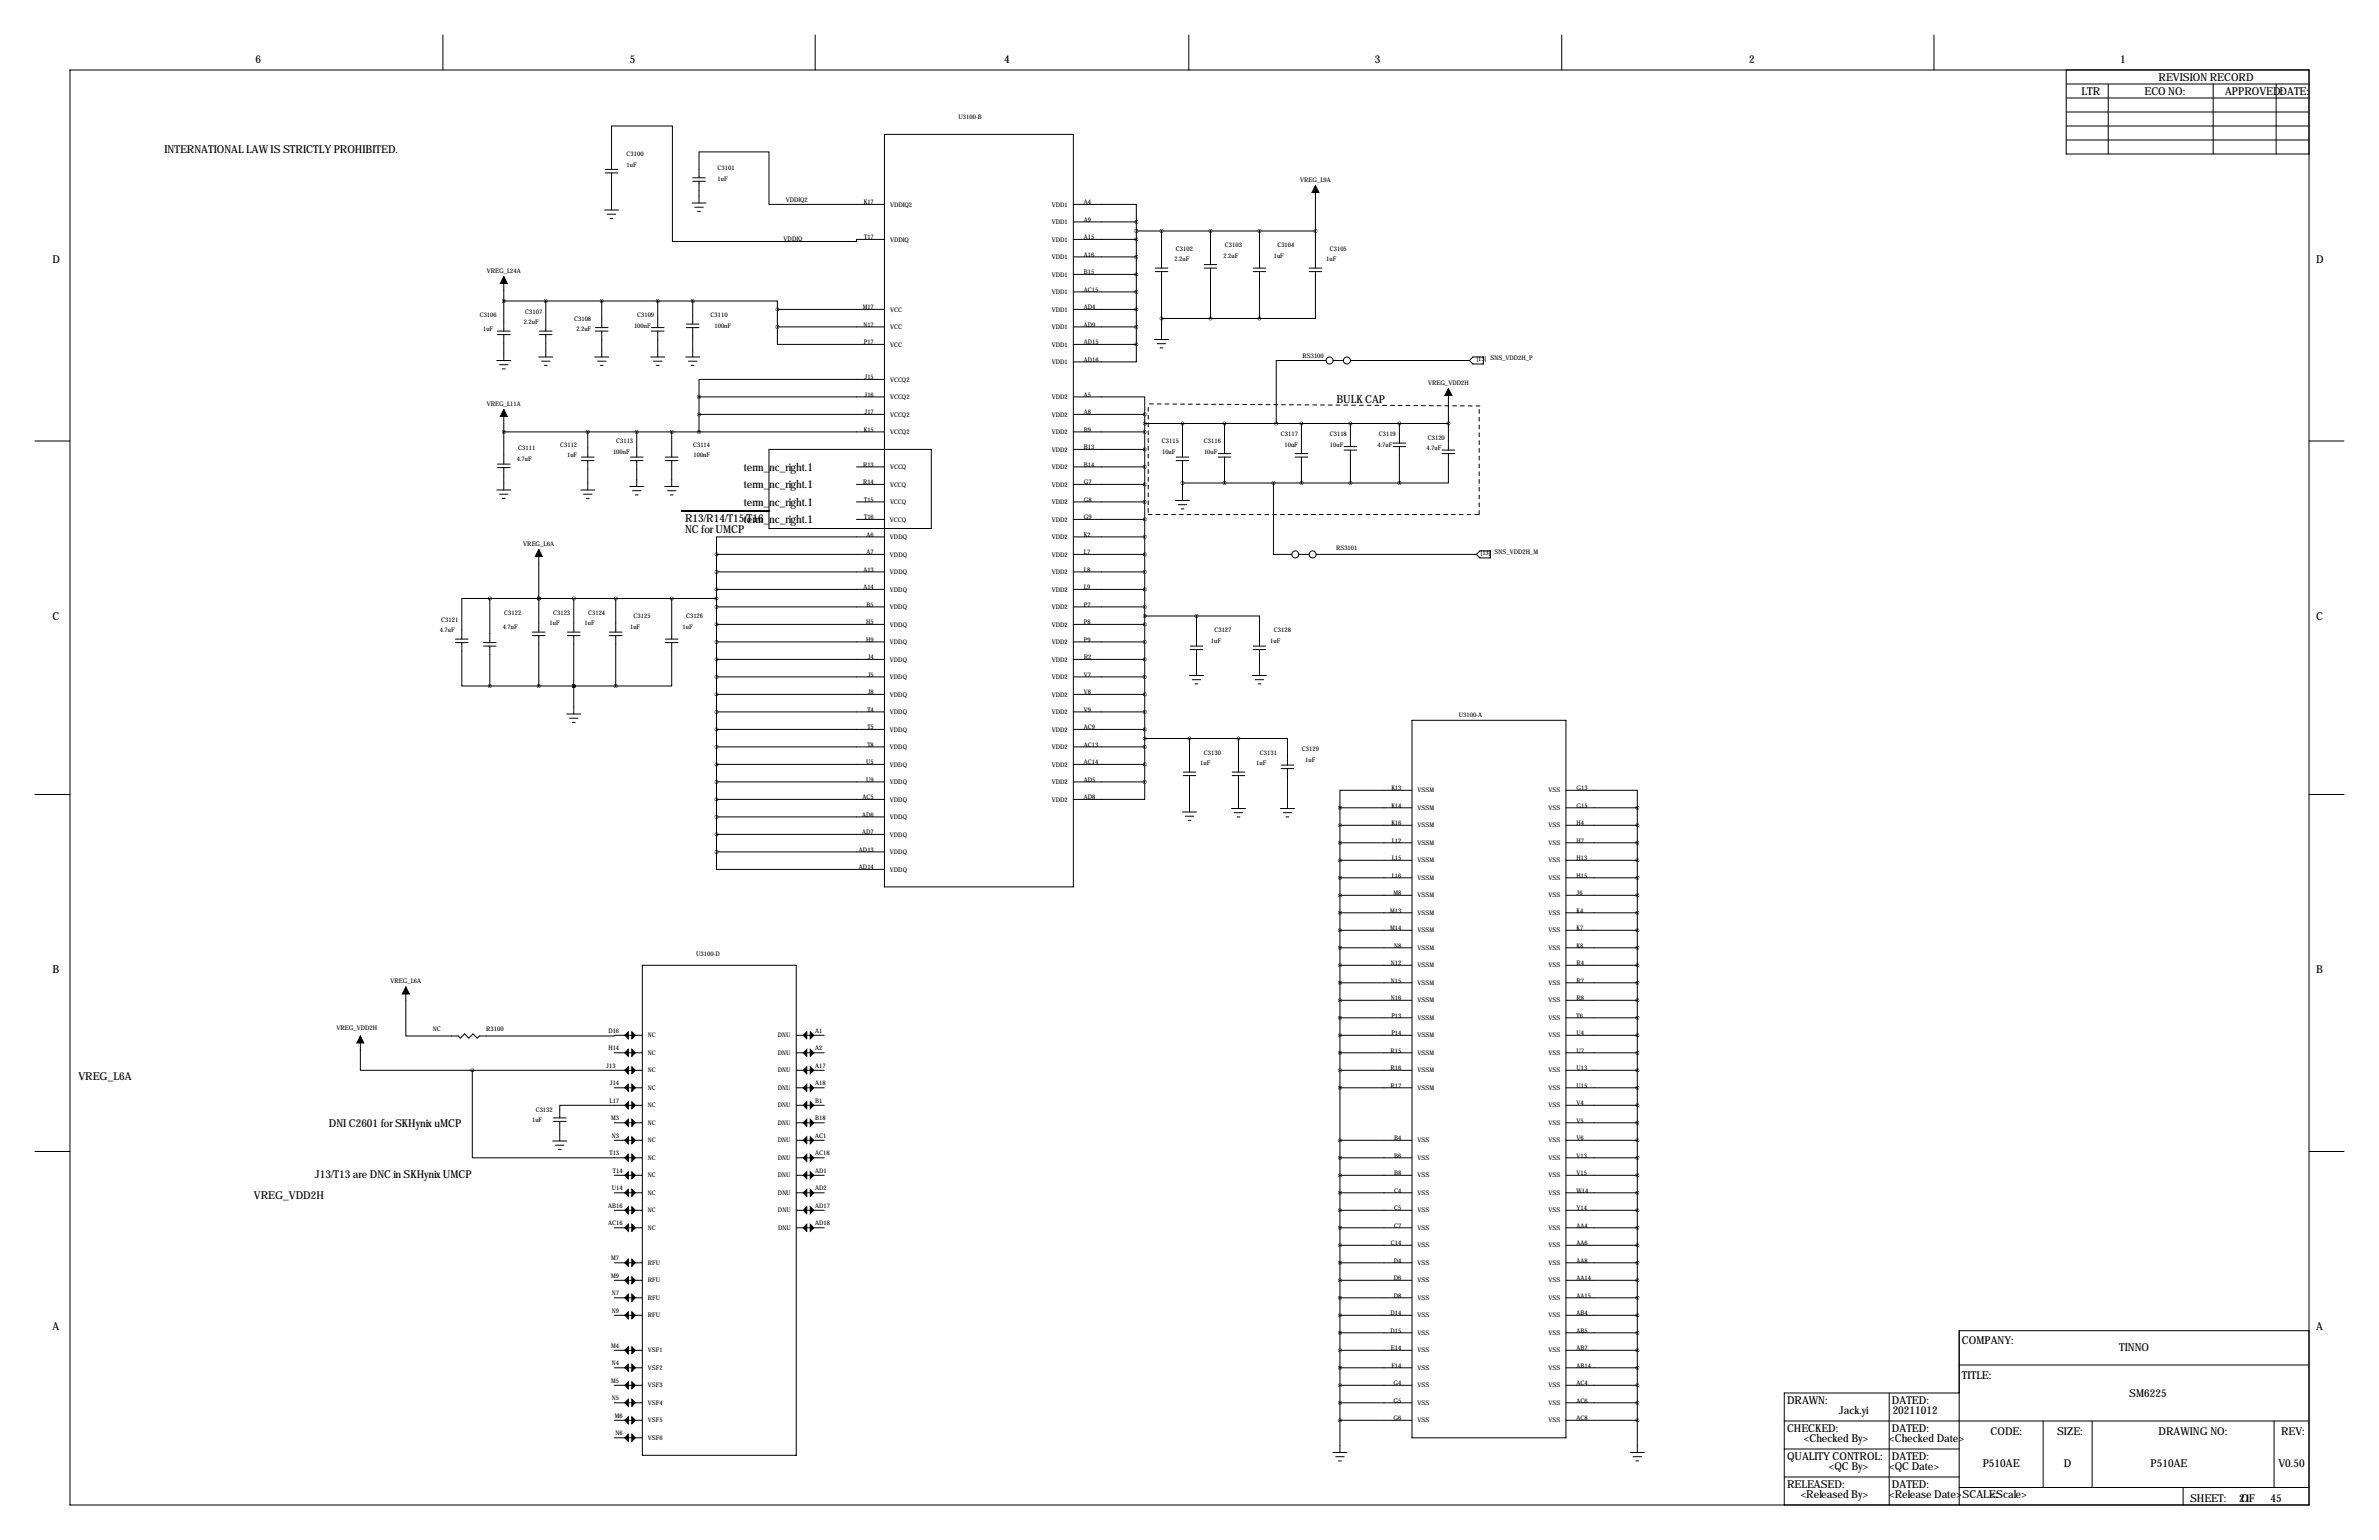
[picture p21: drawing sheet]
<svg xmlns="http://www.w3.org/2000/svg" width="864mm" height="559mm" viewBox="0 0 864 559" stroke-linecap="round" stroke-linejoin="round" font-family="sans-serif">
<defs><g id="words">
<g font-size="4">
<text x="92.7" y="22.9">6</text>
<text x="228.6" y="22.9">5</text>
<text x="364.5" y="22.9">4</text>
<text x="499.1" y="22.9">3</text>
<text x="635" y="22.9">2</text>
<text x="769.6" y="22.9">1</text>
<text x="783.6" y="29.2">REVISION RECORD</text>
<text x="755.6" y="34.3">LTR</text>
<text x="778.5" y="34.3">ECO NO:</text>
<text x="807.7" y="34.3">APPROVED:DATE:</text>
<text x="59.7" y="55.6">INTERNATIONAL LAWIS STRICTLY PROHIBITED.</text>
<text x="19" y="95.3">D</text>
<text x="840.7" y="95.3">D</text>
<text x="485.1" y="146.1">BULK CAP</text>
<text x="270" y="170.7">term_nc_right.1</text>
<text x="270" y="177.1">term_nc_right.1</text>
<text x="270" y="183.4">term_nc_right.1</text>
<text x="248.7" y="189.3">R13/R14/T15/T16</text>
<text x="270" y="189.8">term_nc_right.1</text>
<text x="248.7" y="193.4">NC for UMCP</text>
<text x="19" y="224.8">C</text>
<text x="840.7" y="224.8">C</text>
<text x="19" y="353.1">B</text>
<text x="840.7" y="353.1">B</text>
<text x="28.5" y="392">VREG_L6A</text>
<text x="119.4" y="408.9">DNI C2601 for SKHynix uMCP</text>
<text x="114.3" y="427.5">J13/T13 are DNC in SKHynix UMCP</text>
<text x="92.2" y="435.2">VREG_VDD2H</text>
<text x="19" y="482.6">A</text>
<text x="840.7" y="482.6">A</text>
<text x="712.2" y="487.7">COMPANY:</text>
<text x="769.3" y="490.3">TINNO</text>
<text x="712.2" y="500.4">TITLE:</text>
<text x="648.7" y="509.3">DRAW</text>
<text x="660.1" y="509.3">N:</text>
<text x="686.8" y="509.3">DATED:</text>
<text x="773" y="506.8">SM6225</text>
<text x="667.5" y="513.1">Jack.yi</text>
<text x="687.1" y="513.1">20211012</text>
<text x="648.7" y="519.4">CHECKED:</text>
<text x="686.8" y="519.4">DATED:</text>
<text x="722.6" y="520.7">CODE:</text>
<text x="746.8" y="520.7">SIZE:</text>
<text x="783.6" y="520.7">DRAW</text>
<text x="794.9" y="520.7">ING NO:</text>
<text x="828" y="520.7">REV:</text>
<text x="654.8" y="523.3">&lt;Checked By&gt;</text>
<text x="685.8" y="523.3">&lt;Checked Date&gt;</text>
<text x="648.7" y="529.6">QUALITY CONTROL:</text>
<text x="663.9" y="533.5">&lt;QC By&gt;</text>
<text x="685.8" y="533.5">&lt;QC Date&gt;</text>
<text x="686.8" y="529.6">DATED:</text>
<text x="719.7" y="532.2">P510AE</text>
<text x="749.2" y="532.2">D</text>
<text x="780.7" y="532.2">P510AE</text>
<text x="827.1" y="532.2">V0.50</text>
<text x="648.7" y="539.8">RELEASED:</text>
<text x="686.8" y="539.8">DATED:</text>
<text x="653.7" y="543.6">&lt;Released By&gt;</text>
<text x="685.8" y="543.6">&lt;Release Date&gt;SCALE:</text>
<text x="722.6" y="543.6">&lt;Scale&gt;</text>
<text x="795" y="544.8">SHEET:</text>
<text x="812.8" y="544.9">21</text>
<text x="813.6" y="544.8">OF</text>
<text x="824.2" y="544.9">45</text>
</g>
<g font-size="2.3">
<text x="348" y="43.2">U3100-B</text>
<text x="227.5" y="56.6">C3100</text>
<text x="227.4" y="60.5">1uF</text>
<text x="260.5" y="65.5">1uF</text>
<text x="260.5" y="61.7">C3101</text>
<text x="471.9" y="66">VREG_L9A</text>
<text x="285.2" y="73.2">VDDIQ2</text>
<text x="313.6" y="74.2">K17</text>
<text x="323.1" y="74.9">VDDIQ2</text>
<text x="381.8" y="74.9">VDD1</text>
<text x="393.4" y="74.2">A4</text>
<text x="381.8" y="81.3">VDD1</text>
<text x="393.4" y="80.5">A9</text>
<text x="284.5" y="87.6">VDDIQ</text>
<text x="313.7" y="86.9">T17</text>
<text x="323.1" y="87.6">VDDIQ</text>
<text x="381.8" y="87.6">VDD1</text>
<text x="393.4" y="86.9">A15</text>
<text x="444.7" y="89.7">C3103</text>
<text x="463.7" y="89.7">C3104</text>
<text x="381.8" y="94">VDD1</text>
<text x="393.4" y="93.2">A16</text>
<text x="426.4" y="94.7">2.2uF</text>
<text x="426.9" y="90.9">C3102</text>
<text x="444.2" y="93.5">2.2uF</text>
<text x="462.4" y="93.5">1uF</text>
<text x="481.4" y="94.7">1uF</text>
<text x="482.8" y="90.9">C3105</text>
<text x="176.7" y="99.1">VREG_L24A</text>
<text x="381.8" y="100.3">VDD1</text>
<text x="393.4" y="99.6">B15</text>
<text x="381.8" y="106.7">VDD1</text>
<text x="393.4" y="105.9">AC15</text>
<text x="190.7" y="113.8">C3107</text>
<text x="313.2" y="112.3">M17</text>
<text x="323.1" y="113">VCC</text>
<text x="381.8" y="113">VDD1</text>
<text x="393.4" y="112.3">AD4</text>
<text x="174.1" y="115.1">C3106</text>
<text x="190.2" y="117.6">2.2uF</text>
<text x="208.4" y="116.3">C3108</text>
<text x="230.2" y="118.9">100nF</text>
<text x="231.3" y="115.1">C3109</text>
<text x="258" y="115.1">C3110</text>
<text x="259.4" y="118.9">100nF</text>
<text x="313.4" y="118.6">N17</text>
<text x="323.1" y="119.4">VCC</text>
<text x="381.8" y="119.4">VDD1</text>
<text x="393.4" y="118.6">AD9</text>
<text x="175.4" y="120.1">1uF</text>
<text x="209.2" y="120.1">2.2uF</text>
<text x="313.6" y="125">P17</text>
<text x="323.1" y="125.7">VCC</text>
<text x="381.8" y="125.7">VDD1</text>
<text x="393.4" y="125">AD15</text>
<text x="393.4" y="131.3">AD16</text>
<text x="472.8" y="129.8">RS3100</text>
<text x="536.1" y="131.1">[13] SNS_VDD2H_P</text>
<text x="313.8" y="137.7">J15</text>
<text x="381.8" y="132.1">VDD1</text>
<text x="323.1" y="138.4">VCCQ2</text>
<text x="518.4" y="139.7">VREG_VDD2H</text>
<text x="176.7" y="147.3">VREG_L11A</text>
<text x="313.8" y="144">J16</text>
<text x="323.1" y="144.8">VCCQ2</text>
<text x="381.8" y="144.8">VDD2</text>
<text x="393.4" y="144">A5</text>
<text x="313.8" y="150.4">J17</text>
<text x="323.1" y="151.1">VCCQ2</text>
<text x="381.8" y="151.1">VDD2</text>
<text x="393.4" y="150.4">A8</text>
<text x="223.7" y="160.8">C3113</text>
<text x="313.6" y="156.7">K15</text>
<text x="323.1" y="157.5">VCCQ2</text>
<text x="381.8" y="157.5">VDD2</text>
<text x="393.4" y="156.7">B9</text>
<text x="421.8" y="160.8">C3115</text>
<text x="437" y="160.8">C3116</text>
<text x="465" y="158.2">C3117</text>
<text x="482.8" y="158.2">C3118</text>
<text x="500.5" y="158.2">C3119</text>
<text x="518.3" y="159.5">C3120</text>
<text x="187.6" y="167.1">4.7uF</text>
<text x="188.1" y="163.3">C3111</text>
<text x="203.4" y="162.1">C3112</text>
<text x="205.9" y="165.9">1uF</text>
<text x="222.5" y="164.6">100nF</text>
<text x="251.6" y="162.1">C3114</text>
<text x="251.7" y="165.9">100nF</text>
<text x="381.8" y="163.8">VDD2</text>
<text x="393.4" y="163.1">B13</text>
<text x="421.8" y="164.6">10uF</text>
<text x="437.1" y="164.6">10uF</text>
<text x="466.3" y="162.1">10uF</text>
<text x="482.8" y="162.1">10uF</text>
<text x="500.1" y="162.1">4.7uF</text>
<text x="517.8" y="163.3">4.7uF</text>
<text x="313.3" y="169.4">R13</text>
<text x="323.1" y="170.2">VCCQ</text>
<text x="381.8" y="170.2">VDD2</text>
<text x="393.4" y="169.4">B14</text>
<text x="313.3" y="175.8">R14</text>
<text x="323.1" y="176.5">VCCQ</text>
<text x="381.8" y="176.5">VDD2</text>
<text x="393.4" y="175.8">G7</text>
<text x="313.7" y="182.1">T15</text>
<text x="323.1" y="182.9">VCCQ</text>
<text x="381.8" y="182.9">VDD2</text>
<text x="393.4" y="182.1">G8</text>
<text x="313.7" y="188.5">T16</text>
<text x="323.1" y="189.2">VCCQ</text>
<text x="381.8" y="189.2">VDD2</text>
<text x="393.4" y="188.5">G9</text>
<text x="314.6" y="194.8">A6</text>
<text x="323.1" y="195.6">VDDQ</text>
<text x="381.8" y="195.6">VDD2</text>
<text x="393.4" y="194.8">K2</text>
<text x="190" y="198.1">VREG_L6A</text>
<text x="314.6" y="201.2">A7</text>
<text x="323.1" y="201.9">VDDQ</text>
<text x="381.8" y="201.9">VDD2</text>
<text x="393.4" y="201.2">L7</text>
<text x="485" y="199.4">RS3101</text>
<text x="537.6" y="201.4">[13]</text>
<text x="542.5" y="201.2">SNS_VDD2H_M</text>
<text x="313.4" y="207.5">A13</text>
<text x="323.1" y="208.3">VDDQ</text>
<text x="381.8" y="208.3">VDD2</text>
<text x="393.4" y="207.5">L8</text>
<text x="313.4" y="213.9">A14</text>
<text x="323.1" y="214.6">VDDQ</text>
<text x="381.8" y="214.6">VDD2</text>
<text x="393.4" y="213.9">L9</text>
<text x="314.6" y="220.2">B5</text>
<text x="323.1" y="221">VDDQ</text>
<text x="381.8" y="221">VDD2</text>
<text x="393.4" y="220.2">P7</text>
<text x="160.2" y="225.6">C3121</text>
<text x="183" y="223">C3122</text>
<text x="199.5" y="226.8">1uF</text>
<text x="200.8" y="223">C3123</text>
<text x="212.2" y="226.8">1uF</text>
<text x="213.5" y="223">C3124</text>
<text x="230" y="224.3">C3125</text>
<text x="249.1" y="224.3">C3126</text>
<text x="314.5" y="226.6">H5</text>
<text x="323.1" y="227.3">VDDQ</text>
<text x="381.8" y="227.3">VDD2</text>
<text x="393.4" y="226.6">P8</text>
<text x="159.7" y="229.4">4.7uF</text>
<text x="182.6" y="228.1">4.7uF</text>
<text x="228.7" y="228.1">1uF</text>
<text x="247.8" y="228.1">1uF</text>
<text x="314.5" y="232.9">H9</text>
<text x="323.1" y="233.7">VDDQ</text>
<text x="381.8" y="233.7">VDD2</text>
<text x="393.4" y="232.9">P9</text>
<text x="439.5" y="233.2">1uF</text>
<text x="440.8" y="229.4">C3127</text>
<text x="461.1" y="233.2">1uF</text>
<text x="462.4" y="229.4">C3128</text>
<text x="315" y="239.3">J4</text>
<text x="393.4" y="239.3">R2</text>
<text x="315" y="245.6">J5</text>
<text x="323.1" y="240">VDDQ</text>
<text x="381.8" y="240">VDD2</text>
<text x="393.4" y="245.6">V7</text>
<text x="315" y="252">J8</text>
<text x="323.1" y="246.4">VDDQ</text>
<text x="381.8" y="246.4">VDD2</text>
<text x="393.4" y="252">V8</text>
<text x="323.1" y="252.7">VDDQ</text>
<text x="381.8" y="252.7">VDD2</text>
<text x="314.9" y="258.3">T4</text>
<text x="323.1" y="259.1">VDDQ</text>
<text x="381.8" y="259.1">VDD2</text>
<text x="393.4" y="258.3">V9</text>
<text x="529.6" y="260.3">U3100-A</text>
<text x="314.9" y="264.7">T5</text>
<text x="323.1" y="265.4">VDDQ</text>
<text x="381.8" y="265.4">VDD2</text>
<text x="393.4" y="264.7">AC9</text>
<text x="314.9" y="271">T8</text>
<text x="323.1" y="271.8">VDDQ</text>
<text x="381.8" y="271.8">VDD2</text>
<text x="393.4" y="271">AC13</text>
<text x="437" y="273.8">C3130</text>
<text x="457.4" y="273.8">C3131</text>
<text x="472.6" y="272.5">C3129</text>
<text x="314.5" y="277.4">U5</text>
<text x="323.1" y="278.1">VDDQ</text>
<text x="381.8" y="278.1">VDD2</text>
<text x="393.4" y="277.4">AC14</text>
<text x="435.7" y="277.6">1uF</text>
<text x="456" y="277.6">1uF</text>
<text x="473.8" y="276.4">1uF</text>
<text x="314.5" y="283.7">U9</text>
<text x="323.1" y="284.5">VDDQ</text>
<text x="381.8" y="284.5">VDD2</text>
<text x="393.4" y="283.7">AD5</text>
<text x="505.1" y="286.8">K13</text>
<text x="514.6" y="287.5">VSSM</text>
<text x="562.1" y="287.5">VSS</text>
<text x="572.3" y="286.8">G13</text>
<text x="313.1" y="290.1">AC5</text>
<text x="323.1" y="290.8">VDDQ</text>
<text x="381.8" y="290.8">VDD2</text>
<text x="393.4" y="290.1">AD8</text>
<text x="505.1" y="293.1">K14</text>
<text x="514.6" y="293.9">VSSM</text>
<text x="562.1" y="293.9">VSS</text>
<text x="572.3" y="293.1">G15</text>
<text x="313" y="296.4">AD6</text>
<text x="323.1" y="297.2">VDDQ</text>
<text x="505.1" y="299.5">K16</text>
<text x="572.3" y="299.5">H4</text>
<text x="313" y="302.8">AD7</text>
<text x="323.1" y="303.5">VDDQ</text>
<text x="505.2" y="305.8">L12</text>
<text x="514.6" y="300.2">VSSM</text>
<text x="562.1" y="300.2">VSS</text>
<text x="572.3" y="305.8">H7</text>
<text x="311.8" y="309.1">AD13</text>
<text x="323.1" y="309.9">VDDQ</text>
<text x="514.6" y="306.6">VSSM</text>
<text x="562.1" y="306.6">VSS</text>
<text x="311.8" y="315.5">AD14</text>
<text x="323.1" y="316.2">VDDQ</text>
<text x="505.2" y="312.2">L15</text>
<text x="514.6" y="312.9">VSSM</text>
<text x="562.1" y="312.9">VSS</text>
<text x="572.3" y="312.2">H13</text>
<text x="505.2" y="318.5">L16</text>
<text x="514.6" y="319.3">VSSM</text>
<text x="562.1" y="319.3">VSS</text>
<text x="572.3" y="318.5">H15</text>
<text x="505.9" y="324.9">M8</text>
<text x="514.6" y="325.6">VSSM</text>
<text x="562.1" y="325.6">VSS</text>
<text x="572.3" y="324.9">J6</text>
<text x="504.7" y="331.2">M13</text>
<text x="514.6" y="332">VSSM</text>
<text x="562.1" y="332">VSS</text>
<text x="572.3" y="331.2">K4</text>
<text x="504.7" y="337.6">M14</text>
<text x="514.6" y="338.3">VSSM</text>
<text x="562.1" y="338.3">VSS</text>
<text x="572.3" y="337.6">K7</text>
<text x="252.7" y="346.7">U3100-D</text>
<text x="506.1" y="343.9">N8</text>
<text x="514.6" y="344.7">VSSM</text>
<text x="562.1" y="344.7">VSS</text>
<text x="572.3" y="343.9">K8</text>
<text x="504.9" y="350.3">N12</text>
<text x="514.6" y="351">VSSM</text>
<text x="562.1" y="351">VSS</text>
<text x="572.3" y="350.3">R4</text>
<text x="141.7" y="356.9">VREG_L6A</text>
<text x="504.9" y="356.6">N15</text>
<text x="514.6" y="357.4">VSSM</text>
<text x="562.1" y="357.4">VSS</text>
<text x="572.3" y="356.6">R7</text>
<text x="504.9" y="363">N16</text>
<text x="514.6" y="363.7">VSSM</text>
<text x="562.1" y="363.7">VSS</text>
<text x="572.3" y="363">R8</text>
<text x="505.1" y="369.3">P13</text>
<text x="514.6" y="370.1">VSSM</text>
<text x="562.1" y="370.1">VSS</text>
<text x="572.3" y="369.3">T6</text>
<text x="122.2" y="373.6">VREG_VDD2H</text>
<text x="157.1" y="374.1">NC</text>
<text x="176.5" y="374.1">R3100</text>
<text x="220.8" y="374.6">D16</text>
<text x="235.2" y="376.4">NC</text>
<text x="282.4" y="376.4">DNU</text>
<text x="295.9" y="374.6">A1</text>
<text x="505.1" y="375.7">P14</text>
<text x="514.6" y="376.4">VSSM</text>
<text x="562.1" y="376.4">VSS</text>
<text x="572.3" y="375.7">U4</text>
<text x="220.8" y="381">H14</text>
<text x="235.2" y="382.8">NC</text>
<text x="282.4" y="382.8">DNU</text>
<text x="295.9" y="381">A2</text>
<text x="504.8" y="382">R15</text>
<text x="514.6" y="382.8">VSSM</text>
<text x="562.1" y="382.8">VSS</text>
<text x="572.3" y="382">U7</text>
<text x="220.1" y="387.3">J13</text>
<text x="235.2" y="389.1">NC</text>
<text x="282.4" y="389.1">DNU</text>
<text x="295.9" y="387.3">A17</text>
<text x="504.8" y="388.4">R16</text>
<text x="514.6" y="389.1">VSSM</text>
<text x="562.1" y="389.1">VSS</text>
<text x="572.3" y="388.4">U13</text>
<text x="221.4" y="393.7">J14</text>
<text x="235.2" y="395.5">NC</text>
<text x="282.4" y="395.5">DNU</text>
<text x="295.9" y="393.7">A18</text>
<text x="504.8" y="394.7">R17</text>
<text x="514.6" y="395.5">VSSM</text>
<text x="562.1" y="395.5">VSS</text>
<text x="572.3" y="394.7">U15</text>
<text x="221.2" y="400">L17</text>
<text x="235.2" y="401.8">NC</text>
<text x="282.4" y="401.8">DNU</text>
<text x="295.9" y="400">B1</text>
<text x="562.1" y="401.8">VSS</text>
<text x="572.3" y="401.1">V4</text>
<text x="193.2" y="407.2">1uF</text>
<text x="194.5" y="403.4">C3132</text>
<text x="221.9" y="406.4">M3</text>
<text x="295.9" y="406.4">B18</text>
<text x="572.3" y="407.4">V5</text>
<text x="222.2" y="412.8">N3</text>
<text x="235.2" y="408.2">NC</text>
<text x="282.4" y="408.2">DNU</text>
<text x="295.9" y="412.8">AC1</text>
<text x="506.1" y="413.8">B4</text>
<text x="562.1" y="408.2">VSS</text>
<text x="572.3" y="413.8">V6</text>
<text x="221.2" y="419.1">T13</text>
<text x="235.2" y="414.5">NC</text>
<text x="282.4" y="414.5">DNU</text>
<text x="295.9" y="419.1">AC18</text>
<text x="514.6" y="414.5">VSS</text>
<text x="562.1" y="414.5">VSS</text>
<text x="222.5" y="425.4">T14</text>
<text x="235.2" y="420.9">NC</text>
<text x="282.4" y="420.9">DNU</text>
<text x="295.9" y="425.4">AD1</text>
<text x="506.1" y="420.1">B6</text>
<text x="514.6" y="420.9">VSS</text>
<text x="562.1" y="420.9">VSS</text>
<text x="572.3" y="420.1">V13</text>
<text x="222.1" y="431.8">U14</text>
<text x="235.2" y="427.2">NC</text>
<text x="282.4" y="427.2">DNU</text>
<text x="295.9" y="431.8">AD2</text>
<text x="506.1" y="426.5">B8</text>
<text x="514.6" y="427.2">VSS</text>
<text x="562.1" y="427.2">VSS</text>
<text x="572.3" y="426.5">V15</text>
<text x="235.2" y="433.6">NC</text>
<text x="282.4" y="433.6">DNU</text>
<text x="506.1" y="432.8">C4</text>
<text x="514.6" y="433.6">VSS</text>
<text x="562.1" y="433.6">VSS</text>
<text x="572.3" y="432.8">W</text>
<text x="574.2" y="432.8">14</text>
<text x="220.8" y="438.1">AB16</text>
<text x="235.2" y="439.9">NC</text>
<text x="282.4" y="439.9">DNU</text>
<text x="295.9" y="438.1">AD17</text>
<text x="506.1" y="439.2">C5</text>
<text x="514.6" y="439.9">VSS</text>
<text x="562.1" y="439.9">VSS</text>
<text x="572.3" y="439.2">Y14</text>
<text x="220.8" y="444.5">AC16</text>
<text x="235.2" y="446.3">NC</text>
<text x="282.4" y="446.3">DNU</text>
<text x="295.9" y="444.5">AD18</text>
<text x="506.1" y="445.5">C7</text>
<text x="514.6" y="446.3">VSS</text>
<text x="562.1" y="446.3">VSS</text>
<text x="572.3" y="445.5">AA4</text>
<text x="504.9" y="451.9">C14</text>
<text x="514.6" y="452.6">VSS</text>
<text x="562.1" y="452.6">VSS</text>
<text x="572.3" y="451.9">AA6</text>
<text x="221.9" y="457.2">M7</text>
<text x="235.2" y="459">RFU</text>
<text x="506" y="458.2">D4</text>
<text x="514.6" y="459">VSS</text>
<text x="562.1" y="459">VSS</text>
<text x="572.3" y="458.2">AA8</text>
<text x="221.9" y="463.5">M9</text>
<text x="235.2" y="465.3">RFU</text>
<text x="506" y="464.6">D6</text>
<text x="514.6" y="465.3">VSS</text>
<text x="562.1" y="465.3">VSS</text>
<text x="572.3" y="464.6">AA14</text>
<text x="222.2" y="469.9">N7</text>
<text x="235.2" y="471.7">RFU</text>
<text x="506" y="470.9">D8</text>
<text x="514.6" y="471.7">VSS</text>
<text x="562.1" y="471.7">VSS</text>
<text x="572.3" y="470.9">AA15</text>
<text x="222.2" y="476.2">N9</text>
<text x="235.2" y="478">RFU</text>
<text x="504.8" y="477.3">D14</text>
<text x="514.6" y="478">VSS</text>
<text x="562.1" y="478">VSS</text>
<text x="572.3" y="477.3">AB4</text>
<text x="504.8" y="483.6">D15</text>
<text x="514.6" y="484.4">VSS</text>
<text x="562.1" y="484.4">VSS</text>
<text x="572.3" y="483.6">AB5</text>
<text x="221.9" y="488.9">M4</text>
<text x="235.2" y="490.7">VSF1</text>
<text x="504.9" y="490">E14</text>
<text x="514.6" y="490.7">VSS</text>
<text x="562.1" y="490.7">VSS</text>
<text x="572.3" y="490">AB7</text>
<text x="222.2" y="495.3">N4</text>
<text x="235.2" y="497.1">VSF2</text>
<text x="505.1" y="496.3">F14</text>
<text x="514.6" y="497.1">VSS</text>
<text x="562.1" y="497.1">VSS</text>
<text x="572.3" y="496.3">AB14</text>
<text x="221.9" y="501.6">M5</text>
<text x="235.2" y="503.4">VSF3</text>
<text x="505.9" y="502.7">G4</text>
<text x="514.6" y="503.4">VSS</text>
<text x="562.1" y="503.4">VSS</text>
<text x="572.3" y="502.7">AC4</text>
<text x="222.2" y="508">N5</text>
<text x="235.2" y="509.8">VSF4</text>
<text x="505.9" y="509">G5</text>
<text x="514.6" y="509.8">VSS</text>
<text x="562.1" y="509.8">VSS</text>
<text x="572.3" y="509">AC6</text>
<text x="223.2" y="514.3">M6</text>
<text x="505.9" y="515.4">G6</text>
<text x="572.3" y="515.4">AC8</text>
<text x="223.4" y="520.7">N6</text>
<text x="235.2" y="516.1">VSF5</text>
<text x="514.6" y="516.1">VSS</text>
<text x="562.1" y="516.1">VSS</text>
<text x="235.2" y="522.5">VSF6</text>
</g>
</g></defs>
<g fill="none" stroke="#000" stroke-width=".36">
<path d="M160.8 12.7v12.7M295.9 12.7v12.7M431.5 12.7v12.7M566.9 12.7v12.7M702.1 12.7v12.7M25.4 25.4h812.8v520.7h-812.8zM750.1 35.6h88.1M750.1 30.5h88.1M750.1 25.4v30.5h88.1M765.3 30.5v25.4M803.4 30.5v25.4M826.3 30.5v25.4"/>
<path d="M321.1 48.8h68.5v273h-68.5zM750.1 50.8h88.1M750.1 45.7h88.1M750.1 40.6h88.1M219.5 76.2h5M219.7 62.7h4.6M219.7 61.5h4.6M220.5 77.7h3M221.5 79.2h1M222 61.5v-15.8h22.1v41.9h66.8v-.7h10.2M222 62.7v13.5M251.2 73.7h5.1"/>
<path d="M251.5 65.8h4.5M251.5 64.5h4.5M252.2 75.2h3.1M253.2 76.7h1.1M253.7 64.5v-9.4h25.4v19.1h42M253.7 65.8v7.9M389.6 74.2h22.9v6.3M477.5 67.3v30M389.6 99.6h22.9M412.5 86.9h-22.9M412.5 80.5h-22.9M412.5 93.2h-22.9"/>
<path d="M412.5 80.5v44.5M412.5 83.8h65M419.4 97.3h4.5M419.4 98.6h4.5M421.6 98.6v24.6M421.6 83.8v13.5M437.1 96h4.6M437.1 97.3h4.6M439.4 97.3v18.3M439.4 83.8v12.2M454.9 97.3h4.6M454.9 98.6h4.6"/>
<path d="M457.2 98.6v17M457.2 83.8v13.5M475.2 97.3h4.6M475.2 98.6h4.6M477.5 98.6v17h-20.3M182.9 100.3v19.8M182.9 109.2h68.6M198.1 109.2v10.9M216.2 118.9h4.5M218.4 109.2v9.7M236.5 118.9h4.5M238.8 109.2v9.7"/>
<path d="M249.2 118.9h4.5M249.2 117.6h4.5M251.5 118.9v10.6M251.5 109.2h30.7v3.1M251.5 109.2v8.4M282.2 118.6v6.4h38.9M282.2 112.3h38.9M282.2 118.6h38.9M282.2 112.3v6.3M412.5 112.3h-22.9M412.5 118.6h-22.9M412.5 105.9h-22.9"/>
<path d="M421.6 115.6h35.6M180.3 130.8h5.1M180.6 120.1h4.6M180.6 121.4h4.6M181.4 132.3h3M182.4 133.9h1M182.9 121.4v9.4M195.6 129.5h5.1M195.8 120.1h4.6M195.8 121.4h4.6M196.6 131.1h3M197.6 132.6h1"/>
<path d="M198.1 121.4v8.1M215.9 129.5h5.1M216.2 120.1h4.5M216.9 131.1h3.1M217.9 132.6h1M218.4 120.1v9.4M236.2 129.5h5.1M236.5 120.1h4.5M237.2 131.1h3.1M238.3 132.6h1M238.8 120.1v9.4M248.9 129.5h5.1"/>
<path d="M249.9 131.1h3.1M251 132.6h1M321.1 137.7h-67.4v6.3M412.5 125v6.3h-22.9M412.5 125h-22.9M419.1 123.2h5.1M420.1 124.7h3.1M421.1 126.2h1M481.3 130.8h-18v22.9M483.9 130.8h3.8M490.2 130.8h43.2M533.4 130.8l1.3-1.3h3.8v2.6h-3.8z"/>
<path d="M182.9 148.6v19.8M182.9 156.7h138.2M213.4 156.7v9.2M231.1 156.7v9.2M243.8 156.7v9.2M253.7 144h67.4M253.7 150.4h67.4M253.7 144v12.7M389.6 144h25.9v6.4M415.5 150.4h-25.9M415.5 156.7h-25.9M415.5 150.4v133.3"/>
<path d="M415.5 153.7h110.3M429.3 153.7v12.2M444.5 153.7v10.9M472.4 153.7v10.9M490.2 153.7v8.4M508 153.7v7.1M525.8 141v22.3M12.7 160h12.7M180.3 177.8h5.1M180.6 168.4h4.6M180.6 169.7h4.6M181.4 179.3h3"/>
<path d="M182.9 169.7v8.1M210.8 177.8h5.1M211.1 165.9h4.5M211.1 167.1h4.5M211.8 179.3h3.1M213.4 167.1v10.7M228.6 176.5h5.1M228.9 165.9h4.5M228.9 167.1h4.5M229.6 178.1h3.1M230.6 179.6h1M231.1 167.1v9.4"/>
<path d="M241.3 176.5h5.1M241.6 165.9h4.5M241.6 167.1h4.5M242.3 178.1h3.1M243.3 179.6h1M243.8 167.1v9.4M279.1 163.1h59v28.7h-59zM310.9 169.4h10.2M310.9 175.8h10.2M415.5 163.1h-25.9M415.5 169.4h-25.9M415.5 175.8h-25.9"/>
<path d="M427 165.9h4.5M427 167.1h4.5M429.3 167.1v14.5M429.3 175.3h78.7M442.2 164.6h4.6M442.2 165.9h4.6M444.5 165.9v9.4M462.3 175.3v25.9h6.6M470.2 164.6h4.5M470.2 165.9h4.5M472.4 165.9v9.4M487.9 162.1h4.6"/>
<path d="M487.9 163.3h4.6M490.2 163.3v12M505.7 162.1h4.6M505.7 160.8h4.6M508 162.1v13.2M523.5 163.3h4.6M523.5 164.6h4.6M525.8 164.6v10.7h-17.8M838.2 160h12.7M182.4 180.8h1M195.6 199.4v30M212.9 180.8h1"/>
<path d="M247.4 185.4h.1M247.4 185.4h31.7M279.1 185.4h.1M310.9 182.1h10.2M310.9 188.5h10.2M321.1 194.8h-61v6.4M415.5 182.1h-25.9M415.5 188.5h-25.9M415.5 194.8h-25.9M426.7 181.6h5.1M427.7 183.1h3.1M428.8 184.7h1"/>
<path d="M177.8 217.2h-10.2v14.7M177.8 217.2v16M177.8 217.2h82.3M195.6 217.2h.1M208.3 217.2v12.2M223.5 217.2v12.2M243.8 217.2v14.7M260.1 201.2h61M260.1 207.5h61M260.1 213.9h61M260.1 201.2v107.9M415.5 201.2h-25.9"/>
<path d="M415.5 207.5h-25.9M415.5 213.9h-25.9M471.4 201.2h3.8M477.8 201.2h58.1M535.9 201.2l1.3-1.3h3.8v2.5h-3.8zM165.4 233.2h4.5M165.4 231.9h4.5M167.6 233.2v15.7h10.2M175.5 233.2h4.6M175.5 234.4h4.6M177.8 234.4v14.5M193.3 229.4h4.6"/>
<path d="M193.3 230.6h4.6M195.6 230.6v18.3M206 229.4h4.6M206 230.6h4.6M208.3 230.6v28.5M221.2 229.4h4.6M221.2 230.6h4.6M223.5 230.6v18.3M241.6 233.2h4.5M241.6 231.9h4.5M243.8 233.2v15.7h-20.3M260.1 220.2h61"/>
<path d="M260.1 226.6h61M260.1 232.9h61M260.1 239.3h61M415.5 220.2h-25.9M415.5 226.6h-25.9M415.5 232.9h-25.9M415.5 239.3h-25.9M415.5 223.5h18.8M432.1 234.4h4.5M432.1 235.7h4.5M434.3 235.7v9.4M434.3 223.5h22.9v10.9"/>
<path d="M434.3 223.5v10.9M454.9 234.4h4.6M454.9 235.7h4.6M457.2 235.7v9.4M177.8 248.9h45.7M205.7 259.1h5.1M208.3 248.9h.1M260.1 245.6h61M260.1 252h61M260.1 258.3h61M415.5 245.6h-25.9M415.5 252h-25.9"/>
<path d="M415.5 258.3h-25.9M431.8 245.1h5.1M432.8 246.6h3.1M433.8 248.2h1M454.7 245.1h5M455.7 246.6h3M456.7 248.2h1M206.8 260.6h3M207.8 262.1h1M260.1 264.7h61M260.1 271h61M260.1 277.4h61"/>
<path d="M415.5 264.7h-25.9M415.5 271h-25.9M415.5 277.4h-25.9M415.5 268h34.1M431.8 268v12.2M449.6 268h17.8v9.6M449.6 268v12.2M465.1 277.6h4.5M465.1 278.9h4.5M467.4 278.9v14.5M512.6 261.4h55.9v260.3h-55.9zM12.7 288.3h12.7"/>
<path d="M260.1 283.7h61M260.1 290.1h61M260.1 296.4h61M415.5 283.7v6.4h-25.9M415.5 283.7h-25.9M429.3 294.6h5M429.5 280.2h4.6M429.5 281.4h4.6M430.3 296.2h3M431.3 297.7h1M431.8 281.4v13.2M447 293.4h5.1"/>
<path d="M447.3 280.2h4.6M447.3 281.4h4.6M448.1 294.9h3M449.1 296.4h1M449.6 281.4v12M464.8 293.4h5.1M465.8 294.9h3.1M466.9 296.4h1M486.4 293.1h26.2M486.4 299.5h26.2M486.4 293.1v234M512.6 286.8h-26.2v6.3"/>
<path d="M568.5 286.8h25.9v6.3M594.4 293.1h-25.9M594.4 299.5h-25.9M594.4 293.1v234M838.2 288.3h12.7M260.1 309.1v6.4h61M260.1 302.8h61M260.1 309.1h61M486.4 305.8h26.2M486.4 312.2h26.2M486.4 318.5h26.2M594.4 305.8h-25.9"/>
<path d="M594.4 312.2h-25.9M594.4 318.5h-25.9M486.4 324.9h26.2M486.4 331.2h26.2M486.4 337.6h26.2M594.4 324.9h-25.9M594.4 331.2h-25.9M594.4 337.6h-25.9M147.3 358.1v17.8h19.1l.7 .8 1.6-1.5 1.5 1.5 1.5-1.5 1.5 1.5 .8-.8h49v-.2h10.2M233.2 350.3h55.9v177.8h-55.9zM486.4 350.3h26.2M486.4 343.9h26.2"/>
<path d="M486.4 356.6h26.2M594.4 350.3h-25.9M594.4 343.9h-25.9M594.4 356.6h-25.9M130.8 375.9v12.5h40.7M289.1 375.7h10.1M486.4 375.7h26.2M486.4 363h26.2M486.4 369.3h26.2M594.4 375.7h-25.9M594.4 363h-25.9M594.4 369.3h-25.9"/>
<path d="M171.5 388.4v31.7h61.7M171.5 388.4h61.7M223 382h10.2M223 394.7h10.2M289.1 382h10.1M289.1 388.4h10.1M289.1 394.7h10.1M486.4 382h26.2M486.4 388.4h26.2M486.4 394.7h26.2M568.5 388.4h25.9M594.4 382h-25.9"/>
<path d="M594.4 394.7h-25.9M12.7 417.8h12.7M200.7 414h5M200.9 406.9h4.6M200.9 405.6h4.6M201.7 415.5h3M202.7 417.1h1M203.2 406.9v7.1M223 407.4h10.2M223 413.8h10.2M233.2 401.1h-30v4.5M289.1 401.1h10.1"/>
<path d="M289.1 407.4h10.1M289.1 413.8h10.1M486.4 413.8h26.2M568.5 413.8h25.9M594.4 401.1h-25.9M594.4 407.4h-25.9M838.2 417.8h12.7M223 426.5h10.2M223 432.8h10.2M223 439.2h10.2M289.1 420.1h10.1M289.1 426.5h10.1"/>
<path d="M289.1 432.8h10.1M289.1 439.2h10.1M486.4 420.1h26.2M486.4 426.5h26.2M486.4 432.8h26.2M486.4 439.2h26.2M568.5 420.1h25.9M568.5 432.8h25.9M594.4 426.5h-25.9M594.4 439.2h-25.9M223 458.2h10.2M223 445.5h10.2"/>
<path d="M289.1 445.5h10.1M486.4 458.2h26.2M486.4 445.5h26.2M486.4 451.9h26.2M568.5 445.5h25.9M568.5 451.9h25.9M594.4 458.2h-25.9M223 464.6h10.2M223 470.9h10.2M223 477.3h10.2M486.4 464.6h26.2M486.4 470.9h26.2"/>
<path d="M486.4 477.3h26.2M568.5 464.6h25.9M568.5 477.3h25.9M594.4 470.9h-25.9M223 490h10.2M223 496.3h10.2M486.4 490h26.2M486.4 496.3h26.2M486.4 483.6h26.2M568.5 496.3h25.9M594.4 490h-25.9M594.4 483.6h-25.9"/>
<path d="M711.2 495.3h127M838.2 482.9h-127v63.2M223 502.7h10.2M223 509h10.2M223 515.4h10.2M486.4 502.7h26.2M486.4 509h26.2M512.6 515.4h-26.2M568.5 509h25.9M568.5 515.4h25.9M594.4 502.7h-25.9M647.7 515.6h190.5"/>
<path d="M685.8 505.5v40.6M711.2 505.5h-63.5v40.6M741.7 515.6v24.1M759.5 515.6v24.1M825.5 515.6v24.1M223 521.7h10.2M483.9 527h5M484.9 528.6h3M485.9 530.1h1M591.8 527h5.1M592.8 528.6h3.1M593.9 530.1h1"/>
<path d="M647.7 535.9h63.5M647.7 525.8h63.5M711.2 539.8h127M792.5 539.8v6.3"/>
<circle cx="482.6" cy="130.8" r="1.27"/>
<circle cx="488.9" cy="130.8" r="1.27"/>
<circle cx="470.2" cy="201.2" r="1.27"/>
<circle cx="476.5" cy="201.2" r="1.27"/>
</g>
<path d="M416.8 147.8v38.9M537.2 147.3l-120.4-.7M416.8 186.7h120.4M537 186.7v-38.9" fill="none" stroke="#000" stroke-width=".36" stroke-dasharray="1.4 1.4"/>
<g fill="#000" stroke="#000" stroke-width=".36">
<path d="M477.5 67.3l1.3 2.6h-2.6zM182.9 100.3l1.3 2.6h-2.6zM182.9 148.6l1.3 2.5h-2.6zM525.8 141l1.3 2.5h-2.6zM195.6 199.4l1.3 2.5h-2.6zM147.3 358.1l1.3 2.6h-2.5zM130.8 375.9l1.3 2.6h-2.6zM226.8 375.7l1.3-1.3v2.5zM229.4 374.4l1.2 1.3-1.2 1.2zM291.6 375.7l1.3-1.3v2.5zM294.1 374.4l1.3 1.3-1.3 1.2zM226.8 382l1.3-1.3v2.6z"/>
<path d="M226.8 388.4l1.3-1.3v2.5zM226.8 394.7l1.3-1.3v2.6zM229.4 380.7l1.2 1.3-1.2 1.3zM229.4 387.1l1.2 1.3-1.2 1.2zM229.4 393.4l1.2 1.3-1.2 1.3zM291.6 382l1.3-1.3v2.6zM292.9 387.1v2.5l-1.3-1.2zM291.6 394.7l1.3-1.3v2.6zM294.1 380.7l1.3 1.3-1.3 1.3zM294.1 387.1l1.3 1.3-1.3 1.2zM294.1 393.4l1.3 1.3-1.3 1.3zM226.8 401.1l1.3-1.3v2.5z"/>
<path d="M226.8 407.4l1.3-1.3v2.6zM226.8 413.8l1.3-1.3v2.5zM229.4 399.8l1.2 1.3-1.2 1.2zM229.4 406.1l1.2 1.3-1.2 1.3zM229.4 412.5l1.2 1.3-1.2 1.2zM291.6 401.1l1.3-1.3v2.5zM292.9 406.1v2.6l-1.3-1.3zM291.6 413.8l1.3-1.3v2.5zM294.1 399.8l1.3 1.3-1.3 1.2zM294.1 406.1l1.3 1.3-1.3 1.3zM294.1 412.5l1.3 1.3-1.3 1.2zM226.8 420.1l1.3-1.3v2.6z"/>
<path d="M226.8 426.5l1.3-1.3v2.5zM226.8 432.8l1.3-1.3v2.6zM226.8 439.2l1.3-1.3v2.5zM229.4 418.8l1.2 1.3-1.2 1.3zM229.4 425.2l1.2 1.3-1.2 1.2zM229.4 431.5l1.2 1.3-1.2 1.3zM292.9 418.8v2.6l-1.3-1.3zM291.6 426.5l1.3-1.3v2.5zM291.6 432.8l1.3-1.3v2.6zM294.1 418.8l1.3 1.3-1.3 1.3zM294.1 425.2l1.3 1.3-1.3 1.2zM294.1 431.5l1.3 1.3-1.3 1.3z"/>
<path d="M294.1 437.9l1.3 1.3-1.3 1.2zM226.8 458.2l1.3-1.3v2.6zM226.8 445.5l1.3-1.3v2.6zM229.4 456.9l1.2 1.3-1.2 1.3zM229.4 437.9l1.2 1.3-1.2 1.2zM229.4 444.2l1.2 1.3-1.2 1.3zM292.9 437.9v2.5l-1.3-1.2zM291.6 445.5l1.3-1.3v2.6zM294.1 444.2l1.3 1.3-1.3 1.3zM226.8 464.6l1.3-1.3v2.5zM226.8 470.9l1.3-1.3v2.6zM226.8 477.3l1.3-1.3v2.5z"/>
<path d="M229.4 463.3l1.2 1.3-1.2 1.2zM229.4 469.6l1.2 1.3-1.2 1.3zM229.4 476l1.2 1.3-1.2 1.2zM226.8 490l1.3-1.3v2.5zM226.8 496.3l1.3-1.3v2.6zM229.4 488.7l1.2 1.3-1.2 1.2zM229.4 495l1.2 1.3-1.2 1.3zM226.8 502.7l1.3-1.3v2.5zM226.8 509l1.3-1.3v2.6zM226.8 515.4l1.3-1.3v2.5zM229.4 501.4l1.2 1.3-1.2 1.2zM229.4 507.7l1.2 1.3-1.2 1.3z"/>
<path d="M229.4 514.1l1.2 1.3-1.2 1.2zM228.1 520.4v2.6l-1.3-1.3zM229.4 520.4l1.2 1.3-1.2 1.3z"/>
</g>
<path d="M421.6 115.6a.05 .05 0 0 0 .1 0 .05 .05 0 0 0-.1 0zM462.2 175.3a.05 .05 0 0 0 .1 0 .05 .05 0 0 0-.1 0zM472.4 175.3a.05 .05 0 0 0 .1 0 .05 .05 0 0 0-.1 0zM429.2 175.3a.05 .05 0 0 0 .1 0 .05 .05 0 0 0-.1 0zM490.2 175.3a.05 .05 0 0 0 .1 0 .05 .05 0 0 0-.1 0zM282.1 118.6a.05 .05 0 0 0 .1 0 .05 .05 0 0 0-.1 0zM282.1 112.3a.05 .05 0 0 0 .1 0 .05 .05 0 0 0-.1 0zM182.8 109.2a.05 .05 0 0 0 .1 0 .05 .05 0 0 0-.1 0zM253.7 156.7a.05 .05 0 0 0 .1 0 .05 .05 0 0 0-.1 0zM253.7 150.4a.05 .05 0 0 0 .1 0 .05 .05 0 0 0-.1 0zM253.7 144a.05 .05 0 0 0 .1 0 .05 .05 0 0 0-.1 0zM415.5 283.7a.05 .05 0 0 0 .1 0 .05 .05 0 0 0-.1 0zM415.5 277.4a.05 .05 0 0 0 .1 0 .05 .05 0 0 0-.1 0zM415.5 271a.05 .05 0 0 0 .1 0 .05 .05 0 0 0-.1 0zM415.5 268a.05 .05 0 0 0 .1 0 .05 .05 0 0 0-.1 0zM415.5 264.7a.05 .05 0 0 0 .1 0 .05 .05 0 0 0-.1 0zM415.5 258.3a.05 .05 0 0 0 .1 0 .05 .05 0 0 0-.1 0zM415.5 232.9a.05 .05 0 0 0 .1 0 .05 .05 0 0 0-.1 0zM415.5 226.6a.05 .05 0 0 0 .1 0 .05 .05 0 0 0-.1 0zM415.5 220.2a.05 .05 0 0 0 .1 0 .05 .05 0 0 0-.1 0zM415.5 213.9a.05 .05 0 0 0 .1 0 .05 .05 0 0 0-.1 0zM415.5 207.5a.05 .05 0 0 0 .1 0 .05 .05 0 0 0-.1 0zM415.5 201.2a.05 .05 0 0 0 .1 0 .05 .05 0 0 0-.1 0zM415.5 194.8a.05 .05 0 0 0 .1 0 .05 .05 0 0 0-.1 0zM415.5 188.5a.05 .05 0 0 0 .1 0 .05 .05 0 0 0-.1 0zM415.5 182.1a.05 .05 0 0 0 .1 0 .05 .05 0 0 0-.1 0zM415.5 175.8a.05 .05 0 0 0 .1 0 .05 .05 0 0 0-.1 0zM415.5 169.4a.05 .05 0 0 0 .1 0 .05 .05 0 0 0-.1 0zM415.5 156.7a.05 .05 0 0 0 .1 0 .05 .05 0 0 0-.1 0zM415.5 163.1a.05 .05 0 0 0 .1 0 .05 .05 0 0 0-.1 0zM415.5 223.5a.05 .05 0 0 0 .1 0 .05 .05 0 0 0-.1 0zM434.3 223.5a.05 .05 0 0 0 .1 0 .05 .05 0 0 0-.1 0zM415.5 239.3a.05 .05 0 0 0 .1 0 .05 .05 0 0 0-.1 0zM415.5 245.6a.05 .05 0 0 0 .1 0 .05 .05 0 0 0-.1 0zM415.5 252a.05 .05 0 0 0 .1 0 .05 .05 0 0 0-.1 0zM415.5 153.7a.05 .05 0 0 0 .1 0 .05 .05 0 0 0-.1 0zM415.5 150.4a.05 .05 0 0 0 .1 0 .05 .05 0 0 0-.1 0zM171.4 388.4a.05 .05 0 0 0 .1 0 .05 .05 0 0 0-.1 0zM594.3 515.4a.05 .05 0 0 0 .1 0 .05 .05 0 0 0-.1 0zM594.3 509a.05 .05 0 0 0 .1 0 .05 .05 0 0 0-.1 0zM594.3 502.7a.05 .05 0 0 0 .1 0 .05 .05 0 0 0-.1 0zM594.3 496.3a.05 .05 0 0 0 .1 0 .05 .05 0 0 0-.1 0zM594.3 490a.05 .05 0 0 0 .1 0 .05 .05 0 0 0-.1 0zM594.3 483.6a.05 .05 0 0 0 .1 0 .05 .05 0 0 0-.1 0zM594.3 470.9a.05 .05 0 0 0 .1 0 .05 .05 0 0 0-.1 0zM594.3 464.6a.05 .05 0 0 0 .1 0 .05 .05 0 0 0-.1 0zM594.3 477.3a.05 .05 0 0 0 .1 0 .05 .05 0 0 0-.1 0zM594.3 458.2a.05 .05 0 0 0 .1 0 .05 .05 0 0 0-.1 0zM594.3 451.9a.05 .05 0 0 0 .1 0 .05 .05 0 0 0-.1 0zM594.3 445.5a.05 .05 0 0 0 .1 0 .05 .05 0 0 0-.1 0zM594.3 439.2a.05 .05 0 0 0 .1 0 .05 .05 0 0 0-.1 0zM594.3 432.8a.05 .05 0 0 0 .1 0 .05 .05 0 0 0-.1 0zM594.3 426.5a.05 .05 0 0 0 .1 0 .05 .05 0 0 0-.1 0zM594.3 420.1a.05 .05 0 0 0 .1 0 .05 .05 0 0 0-.1 0zM594.3 413.8a.05 .05 0 0 0 .1 0 .05 .05 0 0 0-.1 0zM594.3 407.4a.05 .05 0 0 0 .1 0 .05 .05 0 0 0-.1 0zM594.3 401.1a.05 .05 0 0 0 .1 0 .05 .05 0 0 0-.1 0zM594.3 388.4a.05 .05 0 0 0 .1 0 .05 .05 0 0 0-.1 0zM594.3 382a.05 .05 0 0 0 .1 0 .05 .05 0 0 0-.1 0zM594.3 375.7a.05 .05 0 0 0 .1 0 .05 .05 0 0 0-.1 0zM594.3 369.3a.05 .05 0 0 0 .1 0 .05 .05 0 0 0-.1 0zM594.3 363a.05 .05 0 0 0 .1 0 .05 .05 0 0 0-.1 0zM594.3 356.6a.05 .05 0 0 0 .1 0 .05 .05 0 0 0-.1 0zM594.3 350.3a.05 .05 0 0 0 .1 0 .05 .05 0 0 0-.1 0zM594.3 343.9a.05 .05 0 0 0 .1 0 .05 .05 0 0 0-.1 0zM594.3 337.6a.05 .05 0 0 0 .1 0 .05 .05 0 0 0-.1 0zM594.3 324.9a.05 .05 0 0 0 .1 0 .05 .05 0 0 0-.1 0zM594.3 331.2a.05 .05 0 0 0 .1 0 .05 .05 0 0 0-.1 0zM594.3 318.5a.05 .05 0 0 0 .1 0 .05 .05 0 0 0-.1 0zM594.3 305.8a.05 .05 0 0 0 .1 0 .05 .05 0 0 0-.1 0zM594.3 312.2a.05 .05 0 0 0 .1 0 .05 .05 0 0 0-.1 0zM594.3 299.5a.05 .05 0 0 0 .1 0 .05 .05 0 0 0-.1 0zM594.3 293.1a.05 .05 0 0 0 .1 0 .05 .05 0 0 0-.1 0zM594.3 394.7a.05 .05 0 0 0 .1 0 .05 .05 0 0 0-.1 0zM486.4 496.3a.05 .05 0 0 0 .1 0 .05 .05 0 0 0-.1 0zM486.4 490a.05 .05 0 0 0 .1 0 .05 .05 0 0 0-.1 0zM486.4 483.6a.05 .05 0 0 0 .1 0 .05 .05 0 0 0-.1 0zM486.4 477.3a.05 .05 0 0 0 .1 0 .05 .05 0 0 0-.1 0zM486.4 470.9a.05 .05 0 0 0 .1 0 .05 .05 0 0 0-.1 0zM486.4 464.6a.05 .05 0 0 0 .1 0 .05 .05 0 0 0-.1 0zM486.4 458.2a.05 .05 0 0 0 .1 0 .05 .05 0 0 0-.1 0zM486.4 451.9a.05 .05 0 0 0 .1 0 .05 .05 0 0 0-.1 0zM486.4 445.5a.05 .05 0 0 0 .1 0 .05 .05 0 0 0-.1 0zM486.4 439.2a.05 .05 0 0 0 .1 0 .05 .05 0 0 0-.1 0zM486.4 432.8a.05 .05 0 0 0 .1 0 .05 .05 0 0 0-.1 0zM486.4 426.5a.05 .05 0 0 0 .1 0 .05 .05 0 0 0-.1 0zM486.4 420.1a.05 .05 0 0 0 .1 0 .05 .05 0 0 0-.1 0zM486.4 413.8a.05 .05 0 0 0 .1 0 .05 .05 0 0 0-.1 0zM486.4 394.7a.05 .05 0 0 0 .1 0 .05 .05 0 0 0-.1 0zM486.4 388.4a.05 .05 0 0 0 .1 0 .05 .05 0 0 0-.1 0zM486.4 382a.05 .05 0 0 0 .1 0 .05 .05 0 0 0-.1 0zM486.4 375.7a.05 .05 0 0 0 .1 0 .05 .05 0 0 0-.1 0zM486.4 369.3a.05 .05 0 0 0 .1 0 .05 .05 0 0 0-.1 0zM486.4 363a.05 .05 0 0 0 .1 0 .05 .05 0 0 0-.1 0zM486.4 356.6a.05 .05 0 0 0 .1 0 .05 .05 0 0 0-.1 0zM486.4 350.3a.05 .05 0 0 0 .1 0 .05 .05 0 0 0-.1 0zM486.4 343.9a.05 .05 0 0 0 .1 0 .05 .05 0 0 0-.1 0zM486.4 337.6a.05 .05 0 0 0 .1 0 .05 .05 0 0 0-.1 0zM486.4 331.2a.05 .05 0 0 0 .1 0 .05 .05 0 0 0-.1 0zM486.4 324.9a.05 .05 0 0 0 .1 0 .05 .05 0 0 0-.1 0zM486.4 318.5a.05 .05 0 0 0 .1 0 .05 .05 0 0 0-.1 0zM486.4 312.2a.05 .05 0 0 0 .1 0 .05 .05 0 0 0-.1 0zM486.4 305.8a.05 .05 0 0 0 .1 0 .05 .05 0 0 0-.1 0zM486.4 299.5a.05 .05 0 0 0 .1 0 .05 .05 0 0 0-.1 0zM486.4 293.1a.05 .05 0 0 0 .1 0 .05 .05 0 0 0-.1 0zM486.4 502.7a.05 .05 0 0 0 .1 0 .05 .05 0 0 0-.1 0zM486.4 509a.05 .05 0 0 0 .1 0 .05 .05 0 0 0-.1 0zM486.4 515.4a.05 .05 0 0 0 .1 0 .05 .05 0 0 0-.1 0zM208.2 248.9a.05 .05 0 0 0 .1 0 .05 .05 0 0 0-.1 0zM251.4 109.2a.05 .05 0 0 0 .1 0 .05 .05 0 0 0-.1 0zM238.7 109.2a.05 .05 0 0 0 .1 0 .05 .05 0 0 0-.1 0zM218.4 109.2a.05 .05 0 0 0 .1 0 .05 .05 0 0 0-.1 0zM198.1 109.2a.05 .05 0 0 0 .1 0 .05 .05 0 0 0-.1 0zM243.8 156.7a.05 .05 0 0 0 .1 0 .05 .05 0 0 0-.1 0zM231.1 156.7a.05 .05 0 0 0 .1 0 .05 .05 0 0 0-.1 0zM213.3 156.7a.05 .05 0 0 0 .1 0 .05 .05 0 0 0-.1 0zM182.8 156.7a.05 .05 0 0 0 .1 0 .05 .05 0 0 0-.1 0zM243.8 217.2a.05 .05 0 0 0 .1 0 .05 .05 0 0 0-.1 0zM223.5 248.9a.05 .05 0 0 0 .1 0 .05 .05 0 0 0-.1 0zM223.5 217.2a.05 .05 0 0 0 .1 0 .05 .05 0 0 0-.1 0zM208.2 248.9a.05 .05 0 0 0 .1 0 .05 .05 0 0 0-.1 0zM208.2 217.2a.05 .05 0 0 0 .1 0 .05 .05 0 0 0-.1 0zM195.5 248.9a.05 .05 0 0 0 .1 0 .05 .05 0 0 0-.1 0zM195.5 217.2a.05 .05 0 0 0 .1 0 .05 .05 0 0 0-.1 0zM195.5 217.2a.05 .05 0 0 0 .1 0 .05 .05 0 0 0-.1 0zM449.5 268a.05 .05 0 0 0 .1 0 .05 .05 0 0 0-.1 0zM429.2 153.7a.05 .05 0 0 0 .1 0 .05 .05 0 0 0-.1 0zM472.4 153.7a.05 .05 0 0 0 .1 0 .05 .05 0 0 0-.1 0zM490.2 153.7a.05 .05 0 0 0 .1 0 .05 .05 0 0 0-.1 0zM525.7 153.7a.05 .05 0 0 0 .1 0 .05 .05 0 0 0-.1 0zM421.6 83.8a.05 .05 0 0 0 .1 0 .05 .05 0 0 0-.1 0zM439.4 115.6a.05 .05 0 0 0 .1 0 .05 .05 0 0 0-.1 0zM439.4 83.8a.05 .05 0 0 0 .1 0 .05 .05 0 0 0-.1 0zM477.5 83.8a.05 .05 0 0 0 .1 0 .05 .05 0 0 0-.1 0z" fill="#000" stroke="#000" stroke-width="1.3"/>
<use href="#words"/>
</svg>
